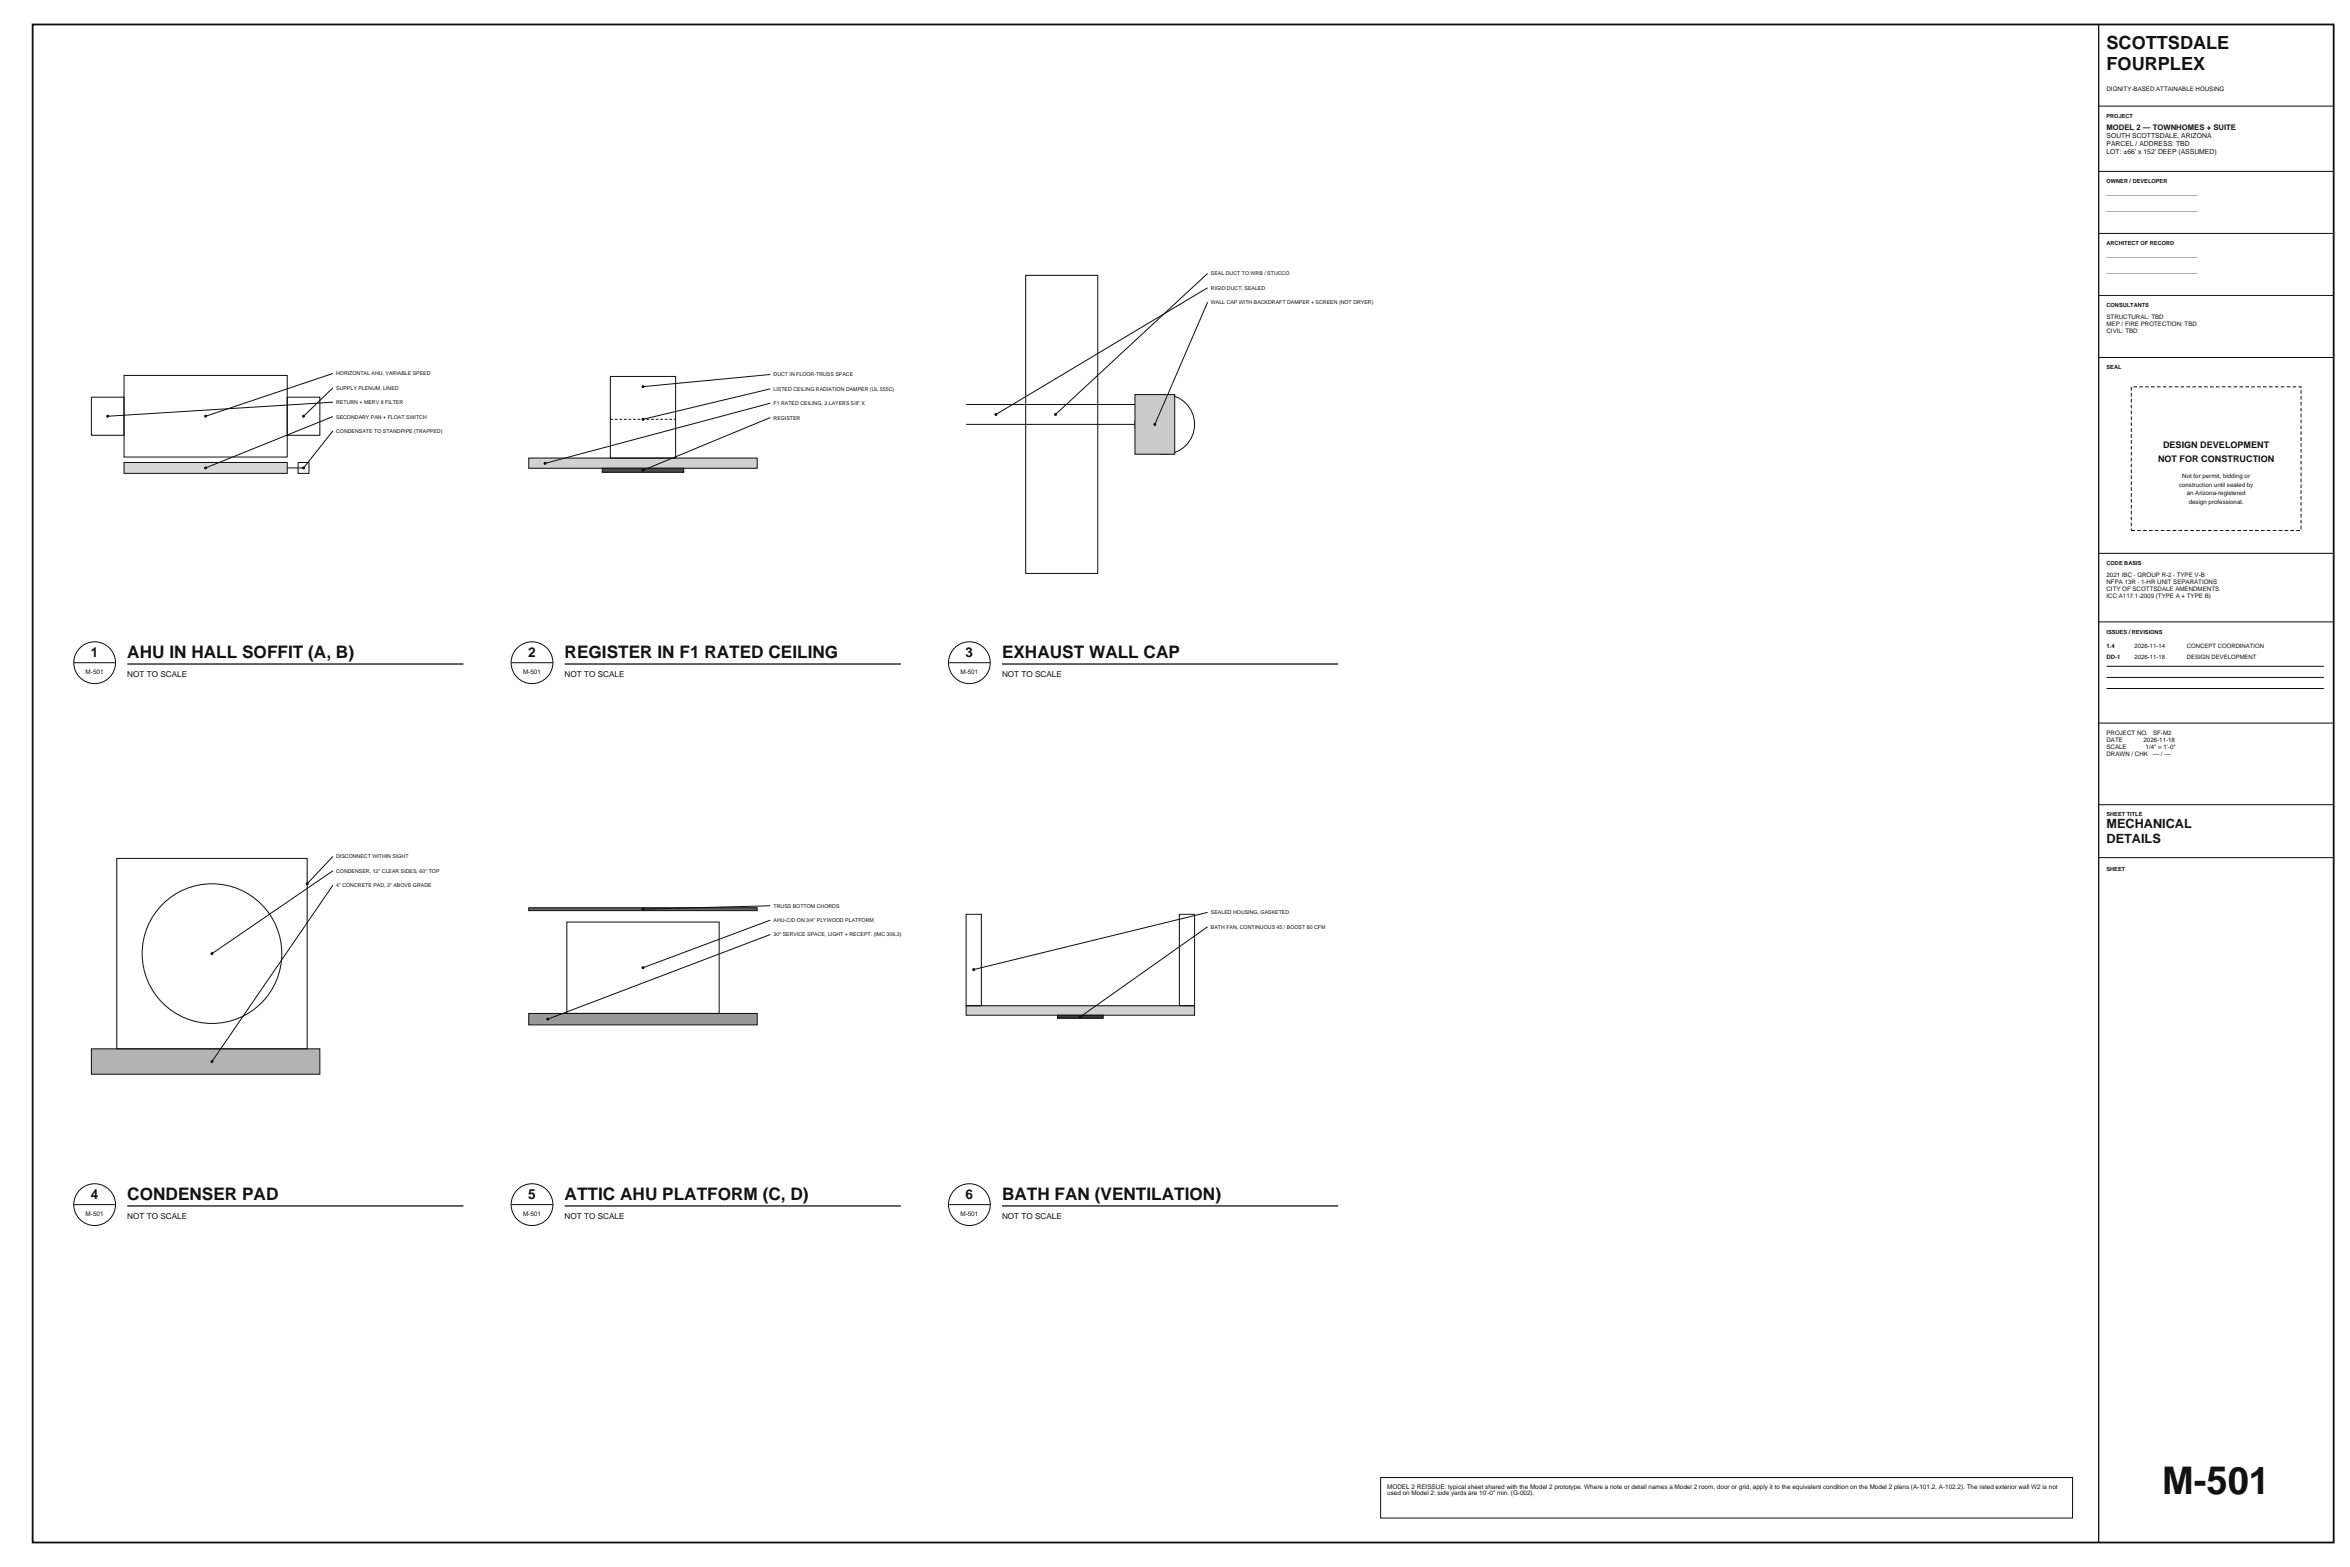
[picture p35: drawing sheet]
<svg xmlns="http://www.w3.org/2000/svg" width="914mm" height="610mm" viewBox="0 0 914 610" stroke-linecap="round" stroke-linejoin="round" font-family="sans-serif">
<defs><g id="words">
<text font-size="14.8" fill="#121212" x="841.3" y="581">M-501</text>
<g font-size="7.1" fill="#121212">
<text x="819.7" y="19">SCOTTSDALE</text>
<text x="819.7" y="27.1">FOURPLEX</text>
</g>
<g font-size="6.7" fill="#121212">
<text x="49.5" y="256">AHU IN HALL SOFFIT (A, B)</text>
<text x="219.7" y="256">REGISTER IN F1 RATED CEILING</text>
<text x="389.9" y="256">EXHAUST WALL CAP</text>
<text x="49.5" y="466.9">CONDENSER PAD</text>
<text x="219.7" y="466.9">ATTIC AHU PLATFORM (C, D)</text>
<text x="389.9" y="466.9">BATH FAN (VENTILATION)</text>
</g>
<g font-size="5.3" fill="#121212">
<text x="35.4" y="255.8">1</text>
<text x="205.5" y="255.8">2</text>
<text x="375.7" y="255.8">3</text>
<text x="35.4" y="466.6">4</text>
<text x="205.5" y="466.6">5</text>
<text x="375.7" y="466.6">6</text>
</g>
<g font-size="4.9" fill="#121212">
<text x="819.7" y="322.2">MECHANICAL</text>
<text x="819.7" y="327.9">DETAILS</text>
</g>
<g font-size="3.5" fill="#121212">
<text x="839.7" y="179.7">NOT FOR CONSTRUCTION</text>
<text x="841.7" y="174.1">DESIGN DEVELOPMENT</text>
</g>
<g font-size="3.2" fill="#121212">
<text x="49.5" y="263.4">NOT TO SCALE</text>
<text x="219.7" y="263.4">NOT TO SCALE</text>
<text x="389.9" y="263.4">NOT TO SCALE</text>
<text x="49.5" y="474.2">NOT TO SCALE</text>
<text x="219.7" y="474.2">NOT TO SCALE</text>
<text x="389.9" y="474.2">NOT TO SCALE</text>
</g>
<text font-size="3" fill="#121212" x="819.7" y="50.4">MODEL 2 — TOWNHOMES + SUITE</text>
<g font-size="2.6" fill="#121212">
<text x="819.7" y="53.9">SOUTH SCOTTSDALE, ARIZONA</text>
<text x="819.7" y="56.9">PARCEL / ADDRESS: TBD</text>
<text x="819.7" y="60">LOT: ±66' x 152' DEEP (ASSUMED)</text>
<text x="819.7" y="75.8">________________________</text>
<text x="819.7" y="81.9">________________________</text>
<text x="819.7" y="99.9">________________________</text>
<text x="819.7" y="106">________________________</text>
</g>
<g font-size="2.5" fill="#121212">
<text x="33.3" y="262.1">M-501</text>
<text x="203.5" y="262.1">M-501</text>
<text x="373.7" y="262.1">M-501</text>
<text x="33.3" y="472.9">M-501</text>
<text x="203.5" y="472.9">M-501</text>
<text x="373.7" y="472.9">M-501</text>
<text x="539.8" y="579.1">MODEL 2 REISSUE: typical sheet shared with the Model 2 prototype. Where a note or detail names a Model 2 room, door or grid, apply it to the equivalent condition on the Model 2 plans (A-101.2, A-102.2). The rated exterior wall W2 is not</text>
<text x="539.8" y="581.7">used on Model 2: side yards are 10'-0&quot; min. (G-002).</text>
</g>
<g font-size="2.4" fill="#121212">
<text x="819.7" y="35.2">DIGNITY-BASED ATTAINABLE HOUSING</text>
<text x="819.7" y="124.1">STRUCTURAL: TBD</text>
<text x="819.7" y="126.8">MEP / FIRE PROTECTION: TBD</text>
<text x="819.7" y="129.6">CIVIL: TBD</text>
<text x="847.9" y="189.4">construction until sealed by</text>
<text x="849.1" y="186.1">Not for permit, bidding or</text>
<text x="850.9" y="192.7">an Arizona-registered</text>
<text x="851.7" y="196">design professional.</text>
<text x="819.7" y="224.4">2021 IBC · GROUP R-2 · TYPE V-B</text>
<text x="819.7" y="227.2">NFPA 13R · 1-HR UNIT SEPARATIONS</text>
<text x="819.7" y="229.9">CITY OF SCOTTSDALE AMENDMENTS</text>
<text x="819.7" y="232.7">ICC A117.1-2009 (TYPE A + TYPE B)</text>
<text x="819.7" y="285.9">PROJECT NO.</text>
<text x="837.8" y="285.9">SF-M2</text>
<text x="819.7" y="288.6">DATE</text>
<text x="819.7" y="291.4">SCALE</text>
<text x="834.1" y="288.6">2026-11-18</text>
<text x="834.9" y="291.4">1/4&quot; = 1'-0&quot;</text>
<text x="819.7" y="294.2">DRAWN / CHK</text>
<text x="837.8" y="294.2">— / —</text>
</g>
<g font-size="2.3" fill="#121212">
<text x="819.7" y="252.1">1.4</text>
<text x="819.7" y="256.4">DD-1</text>
<text x="830.6" y="252.1">2026-11-14</text>
<text x="830.6" y="256.4">2026-11-18</text>
<text x="850.9" y="252.1">CONCEPT COORDINATION</text>
<text x="850.9" y="256.4">DESIGN DEVELOPMENT</text>
</g>
<g font-size="2.2" fill="#121212">
<text x="819.7" y="45.8">PROJECT</text>
<text x="819.7" y="71.2">OWNER / DEVELOPER</text>
<text x="819.7" y="95.4">ARCHITECT OF RECORD</text>
<text x="819.7" y="119.5">CONSULTANTS</text>
<text x="819.7" y="143.6">SEAL</text>
<text x="819.7" y="219.8">CODE BASIS</text>
<text x="819.7" y="246.5">ISSUES / REVISIONS</text>
<text x="819.7" y="317.6">SHEET TITLE</text>
<text x="819.7" y="338.7">SHEET</text>
</g>
<g font-size="2" fill="#121212">
<text x="471.2" y="107.1">SEAL DUCT TO WRB / STUCCO</text>
<text x="471.2" y="112.7">RIGID DUCT, SEALED</text>
<text x="471.2" y="118.3">WALL CAP WITH BACKDRAFT DAMPER + SCREEN (NOT DRYER)</text>
<text x="130.8" y="146">HORIZONTAL AHU, VARIABLE SPEED</text>
<text x="301" y="146.4">DUCT IN FLOOR-TRUSS SPACE</text>
<text x="130.8" y="151.6">SUPPLY PLENUM, LINED</text>
<text x="301" y="152">LISTED CEILING RADIATION DAMPER (UL 555C)</text>
<text x="130.8" y="157.2">RETURN + MERV 8 FILTER</text>
<text x="301" y="157.6">F1 RATED CEILING, 2 LAYERS 5/8&quot; X</text>
<text x="130.8" y="162.8">SECONDARY PAN + FLOAT SWITCH</text>
<text x="301" y="163.2">REGISTER</text>
<text x="130.8" y="168.4">CONDENSATE TO STANDPIPE (TRAPPED)</text>
<text x="130.8" y="333.9">DISCONNECT WITHIN SIGHT</text>
<text x="130.8" y="339.5">CONDENSER, 12&quot; CLEAR SIDES, 60&quot; TOP</text>
<text x="130.8" y="345.1">4&quot; CONCRETE PAD, 3&quot; ABOVE GRADE</text>
<text x="301" y="353.1">TRUSS BOTTOM CHORDS</text>
<text x="301" y="358.7">AHU-C/D ON 3/4&quot; PLYWOOD PLATFORM</text>
<text x="471.2" y="355.7">SEALED HOUSING, GASKETED</text>
<text x="301" y="364.3">30&quot; SERVICE SPACE, LIGHT + RECEPT. (IMC 306.3)</text>
<text x="471.2" y="361.3">BATH FAN, CONTINUOUS 45 / BOOST 80 CFM</text>
</g>
</g></defs>
<path d="M48.3 146h63.5v31.8h-63.5z" fill-rule="evenodd" fill="#fff" stroke="#0d0d0d" stroke-width=".39"/>
<path d="M35.6 154.5h12.7v14.8h-12.7zM111.8 154.5h12.7v14.8h-12.7z" fill="none" stroke="#0d0d0d" stroke-width=".39"/>
<path d="M48.3 179.9h63.5v4.2h-63.5z" fill-rule="evenodd" fill="#d9d9d9" stroke="#0d0d0d" stroke-width=".39"/>
<path d="M129.5 145.3l-49.5 16.6M129.5 150.9l-11.4 11M129.5 156.5l-87.6 5.4M116 179.9h4.2v4.2h-4.2zM129.5 167.6l-11.4 14.4h-6.3M129.5 162.1l-49.5 19.9" fill="none" stroke="#0d0d0d" stroke-width=".39"/>
<g fill="#000" stroke="#0d0d0d" stroke-width=".39">
<circle cx="41.9" cy="161.9" r=".38"/>
<circle cx="80" cy="161.9" r=".38"/>
<circle cx="118.1" cy="161.9" r=".38"/>
<circle cx="80" cy="182" r=".38"/>
<circle cx="118.1" cy="182" r=".38"/>
</g>
<circle cx="36.8" cy="257.8" r="8.1" fill="#fff" stroke="#0d0d0d" stroke-width=".39"/>
<path d="M28.7 257.8h16.3" fill="none" stroke="#0d0d0d" stroke-width=".39"/>
<path d="M49.5 258.3h130.8" fill="none" stroke="#0d0d0d" stroke-width=".5"/>
<path d="M205.7 178.2h88.9v4h-88.9z" fill-rule="evenodd" fill="#d1d1d1" stroke="#0d0d0d" stroke-width=".39"/>
<path d="M237.5 146.4h25.4v31.8h-25.4z" fill="none" stroke="#0d0d0d" stroke-width=".39"/>
<path d="M234.3 182.2h31.8v1.6h-31.8z" fill-rule="evenodd" fill="#4d4d4d" stroke="#0d0d0d" stroke-width=".39"/>
<path d="M237.5 163.1h25.4" fill="none" stroke="#0d0d0d" stroke-width=".39" stroke-dasharray="1.1 .7" stroke-linecap="butt"/>
<path d="M299.7 145.7l-49.5 4.7M299.7 151.3l-49.5 11.8M299.7 156.9l-87.6 23.4M299.7 162.4l-49.5 20.6" fill="none" stroke="#0d0d0d" stroke-width=".39"/>
<g fill="#000" stroke="#0d0d0d" stroke-width=".39">
<circle cx="250.2" cy="150.4" r=".38"/>
<circle cx="250.2" cy="163.1" r=".38"/>
<circle cx="212.1" cy="180.3" r=".38"/>
<circle cx="250.2" cy="183" r=".38"/>
</g>
<circle cx="207" cy="257.8" r="8.1" fill="#fff" stroke="#0d0d0d" stroke-width=".39"/>
<g fill="none" stroke="#0d0d0d" stroke-width=".39">
<path d="M399.1 107.1h28v116h-28zM375.9 157.4h65.7M375.9 165.1h65.7M198.9 257.8h16.2"/>
<circle cx="453.2" cy="165.1" r="11.6"/>
</g>
<path d="M219.7 258.3h130.8" fill="none" stroke="#0d0d0d" stroke-width=".5"/>
<path d="M441.6 153.5h15.5v23.2h-15.5z" fill-rule="evenodd" fill="#ccc" stroke="#0d0d0d" stroke-width=".39"/>
<path d="M469.9 106.4l-59.2 54.8M469.9 111.9l-82.4 49.3M469.9 117.5l-20.5 47.6" fill="none" stroke="#0d0d0d" stroke-width=".39"/>
<g fill="#000" stroke="#0d0d0d" stroke-width=".39">
<circle cx="387.5" cy="161.2" r=".38"/>
<circle cx="410.7" cy="161.2" r=".38"/>
<circle cx="449.4" cy="165.1" r=".38"/>
</g>
<circle cx="377.2" cy="257.8" r="8.1" fill="#fff" stroke="#0d0d0d" stroke-width=".39"/>
<path d="M369.1 257.8h16.2" fill="none" stroke="#0d0d0d" stroke-width=".39"/>
<path d="M389.9 258.3h130.8" fill="none" stroke="#0d0d0d" stroke-width=".5"/>
<path d="M35.6 408h88.9v9.9h-88.9z" fill-rule="evenodd" fill="#b3b3b3" stroke="#0d0d0d" stroke-width=".39"/>
<g fill="none" stroke="#0d0d0d" stroke-width=".39">
<path d="M45.4 333.9h74.1v74.1h-74.1zM129.5 333.2l-10 10.6M129.5 338.8l-47 32.2M129.5 344.4l-47 68.6"/>
<circle cx="82.5" cy="371" r="27.2"/>
</g>
<g fill="#000" stroke="#0d0d0d" stroke-width=".39">
<circle cx="119.5" cy="343.8" r=".38"/>
<circle cx="82.5" cy="371" r=".38"/>
<circle cx="82.5" cy="413" r=".38"/>
</g>
<circle cx="36.8" cy="468.6" r="8.1" fill="#fff" stroke="#0d0d0d" stroke-width=".39"/>
<path d="M28.7 468.6h16.3" fill="none" stroke="#0d0d0d" stroke-width=".39"/>
<path d="M49.5 469.1h130.8" fill="none" stroke="#0d0d0d" stroke-width=".5"/>
<path d="M205.7 394.3h88.9v4.4h-88.9z" fill-rule="evenodd" fill="#999" stroke="#0d0d0d" stroke-width=".39"/>
<path d="M220.6 358.7h59.2v35.6h-59.2z" fill="none" stroke="#0d0d0d" stroke-width=".39"/>
<path d="M205.7 353.1h88.9v1.2h-88.9z" fill-rule="evenodd" fill="#666" stroke="#0d0d0d" stroke-width=".39"/>
<path d="M299.7 352.4l-49.5 1.3M299.7 358l-49.5 18.5M299.7 363.6l-86.6 32.9" fill="none" stroke="#0d0d0d" stroke-width=".39"/>
<g fill="#000" stroke="#0d0d0d" stroke-width=".39">
<circle cx="250.2" cy="353.7" r=".38"/>
<circle cx="250.2" cy="376.5" r=".38"/>
<circle cx="213.1" cy="396.5" r=".38"/>
</g>
<circle cx="207" cy="468.6" r="8.1" fill="#fff" stroke="#0d0d0d" stroke-width=".39"/>
<path d="M198.9 468.6h16.2" fill="none" stroke="#0d0d0d" stroke-width=".39"/>
<path d="M219.7 469.1h130.8" fill="none" stroke="#0d0d0d" stroke-width=".5"/>
<path d="M375.9 391.3h88.9v3.7h-88.9z" fill-rule="evenodd" fill="#d1d1d1" stroke="#0d0d0d" stroke-width=".39"/>
<path d="M375.9 355.7h5.9v35.6h-5.9zM458.9 355.7h5.9v35.6h-5.9z" fill="none" stroke="#0d0d0d" stroke-width=".39"/>
<path d="M411.5 395h17.8v1.1h-17.8z" fill-rule="evenodd" fill="#333" stroke="#0d0d0d" stroke-width=".39"/>
<path d="M469.9 354.9l-91 22.3M469.9 360.5l-49.5 35.1" fill="none" stroke="#0d0d0d" stroke-width=".39"/>
<g fill="#000" stroke="#0d0d0d" stroke-width=".39">
<circle cx="378.9" cy="377.2" r=".38"/>
<circle cx="420.4" cy="395.6" r=".38"/>
</g>
<circle cx="377.2" cy="468.6" r="8.1" fill="#fff" stroke="#0d0d0d" stroke-width=".39"/>
<g fill="none" stroke="#0d0d0d" stroke-width=".39">
<path d="M816.6 41.3h91.4M816.6 66.7h91.4M816.6 90.8h91.4M816.6 114.9h91.4M816.6 139.1h91.4M816.6 215.3h91.4M816.6 241.9h91.4M819.7 259.2h84.5M819.7 263.5h84.5M819.7 267.8h84.5M816.6 281.3h91.4M816.6 313.1h91.4"/>
<path d="M816.6 333.6h91.4M369.1 468.6h16.2"/>
</g>
<path d="M816.6 9.5v590.6M389.9 469.1h130.8" fill="none" stroke="#0d0d0d" stroke-width=".5"/>
<path d="M12.7 9.5h895.3v590.6h-895.3z" fill="none" stroke="#0d0d0d" stroke-width=".7" stroke-linecap="butt"/>
<path d="M829.3 150.5h66v55.9h-66z" fill="none" stroke="#0d0d0d" stroke-width=".39" stroke-dasharray="1.4 .9" stroke-linecap="butt"/>
<path d="M537.2 574.8h269.2v15.7h-269.2z" fill-rule="evenodd" fill="#fff" stroke="#0d0d0d" stroke-width=".39"/>
<use href="#words"/>
</svg>
